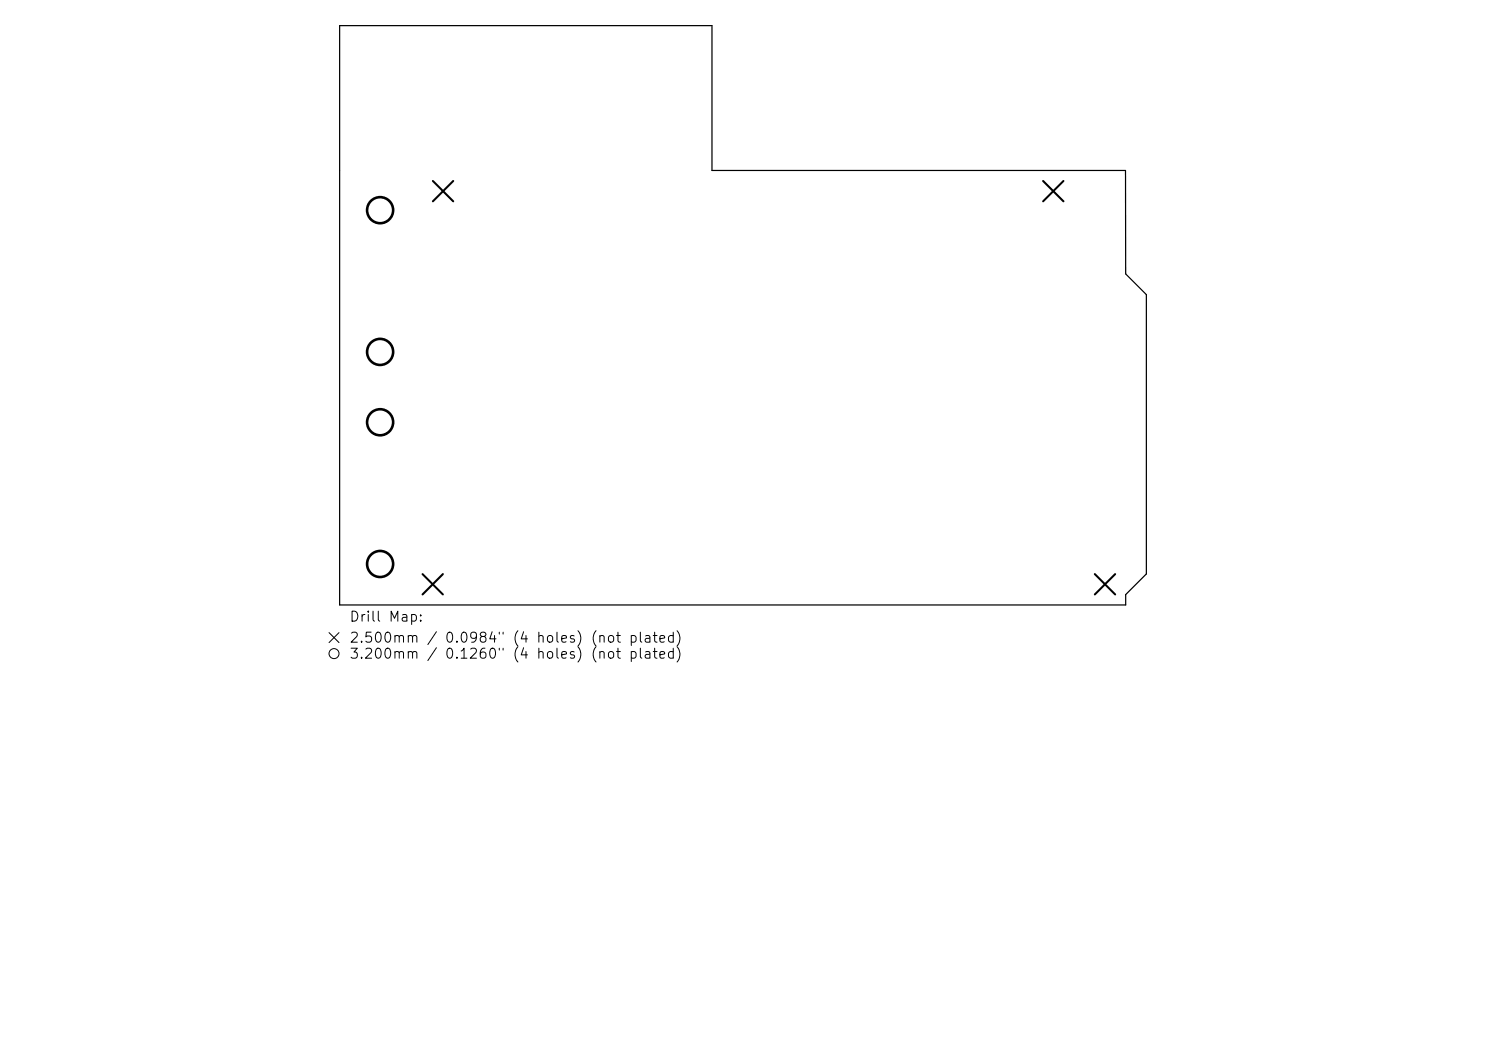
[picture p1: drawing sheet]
<svg xmlns="http://www.w3.org/2000/svg" width="297mm" height="210mm" viewBox="0 0 297 210" stroke-linecap="round" stroke-linejoin="round" font-family="sans-serif">
<defs><g id="words">
<g font-size="2">
<text x="69.7" y="124.7">Drill Map:</text>
<text x="69.7" y="128.9">2.500mm / 0.0984&quot; (4 holes) (not plated)</text>
<text x="69.7" y="132.1">3.200mm / 0.1260&quot; (4 holes) (not plated)</text>
</g>
</g></defs>
<path d="M67.9 5.1h74.4v29h82.7v20.6l4.1 4.2v55.8l-4.1 4.1v2.1h-157.1z" fill="none" stroke="#000" stroke-width=".24"/>
<path d="M86.5 36.2l4.1 4M90.6 36.2l-4.1 4M208.5 36.2l4.1 4M212.6 36.2l-4.1 4M84.5 114.7l4 4.1M88.5 114.7l-4 4.1M218.8 114.7l4.1 4.1M222.9 114.7l-4.1 4.1" fill="none" stroke="#000" stroke-width=".41"/>
<g fill="none" stroke="#000" stroke-width=".52">
<circle cx="76" cy="42" r="2.6"/>
<circle cx="76" cy="70.3" r="2.6"/>
<circle cx="76" cy="84.4" r="2.6"/>
<circle cx="76" cy="112.7" r="2.6"/>
</g>
<g fill="none" stroke="#000" stroke-width=".2">
<path d="M65.8 126.4l2 2M67.8 126.4l-2 2"/>
<circle cx="66.8" cy="130.6" r="1"/>
</g>
<use href="#words"/>
</svg>
